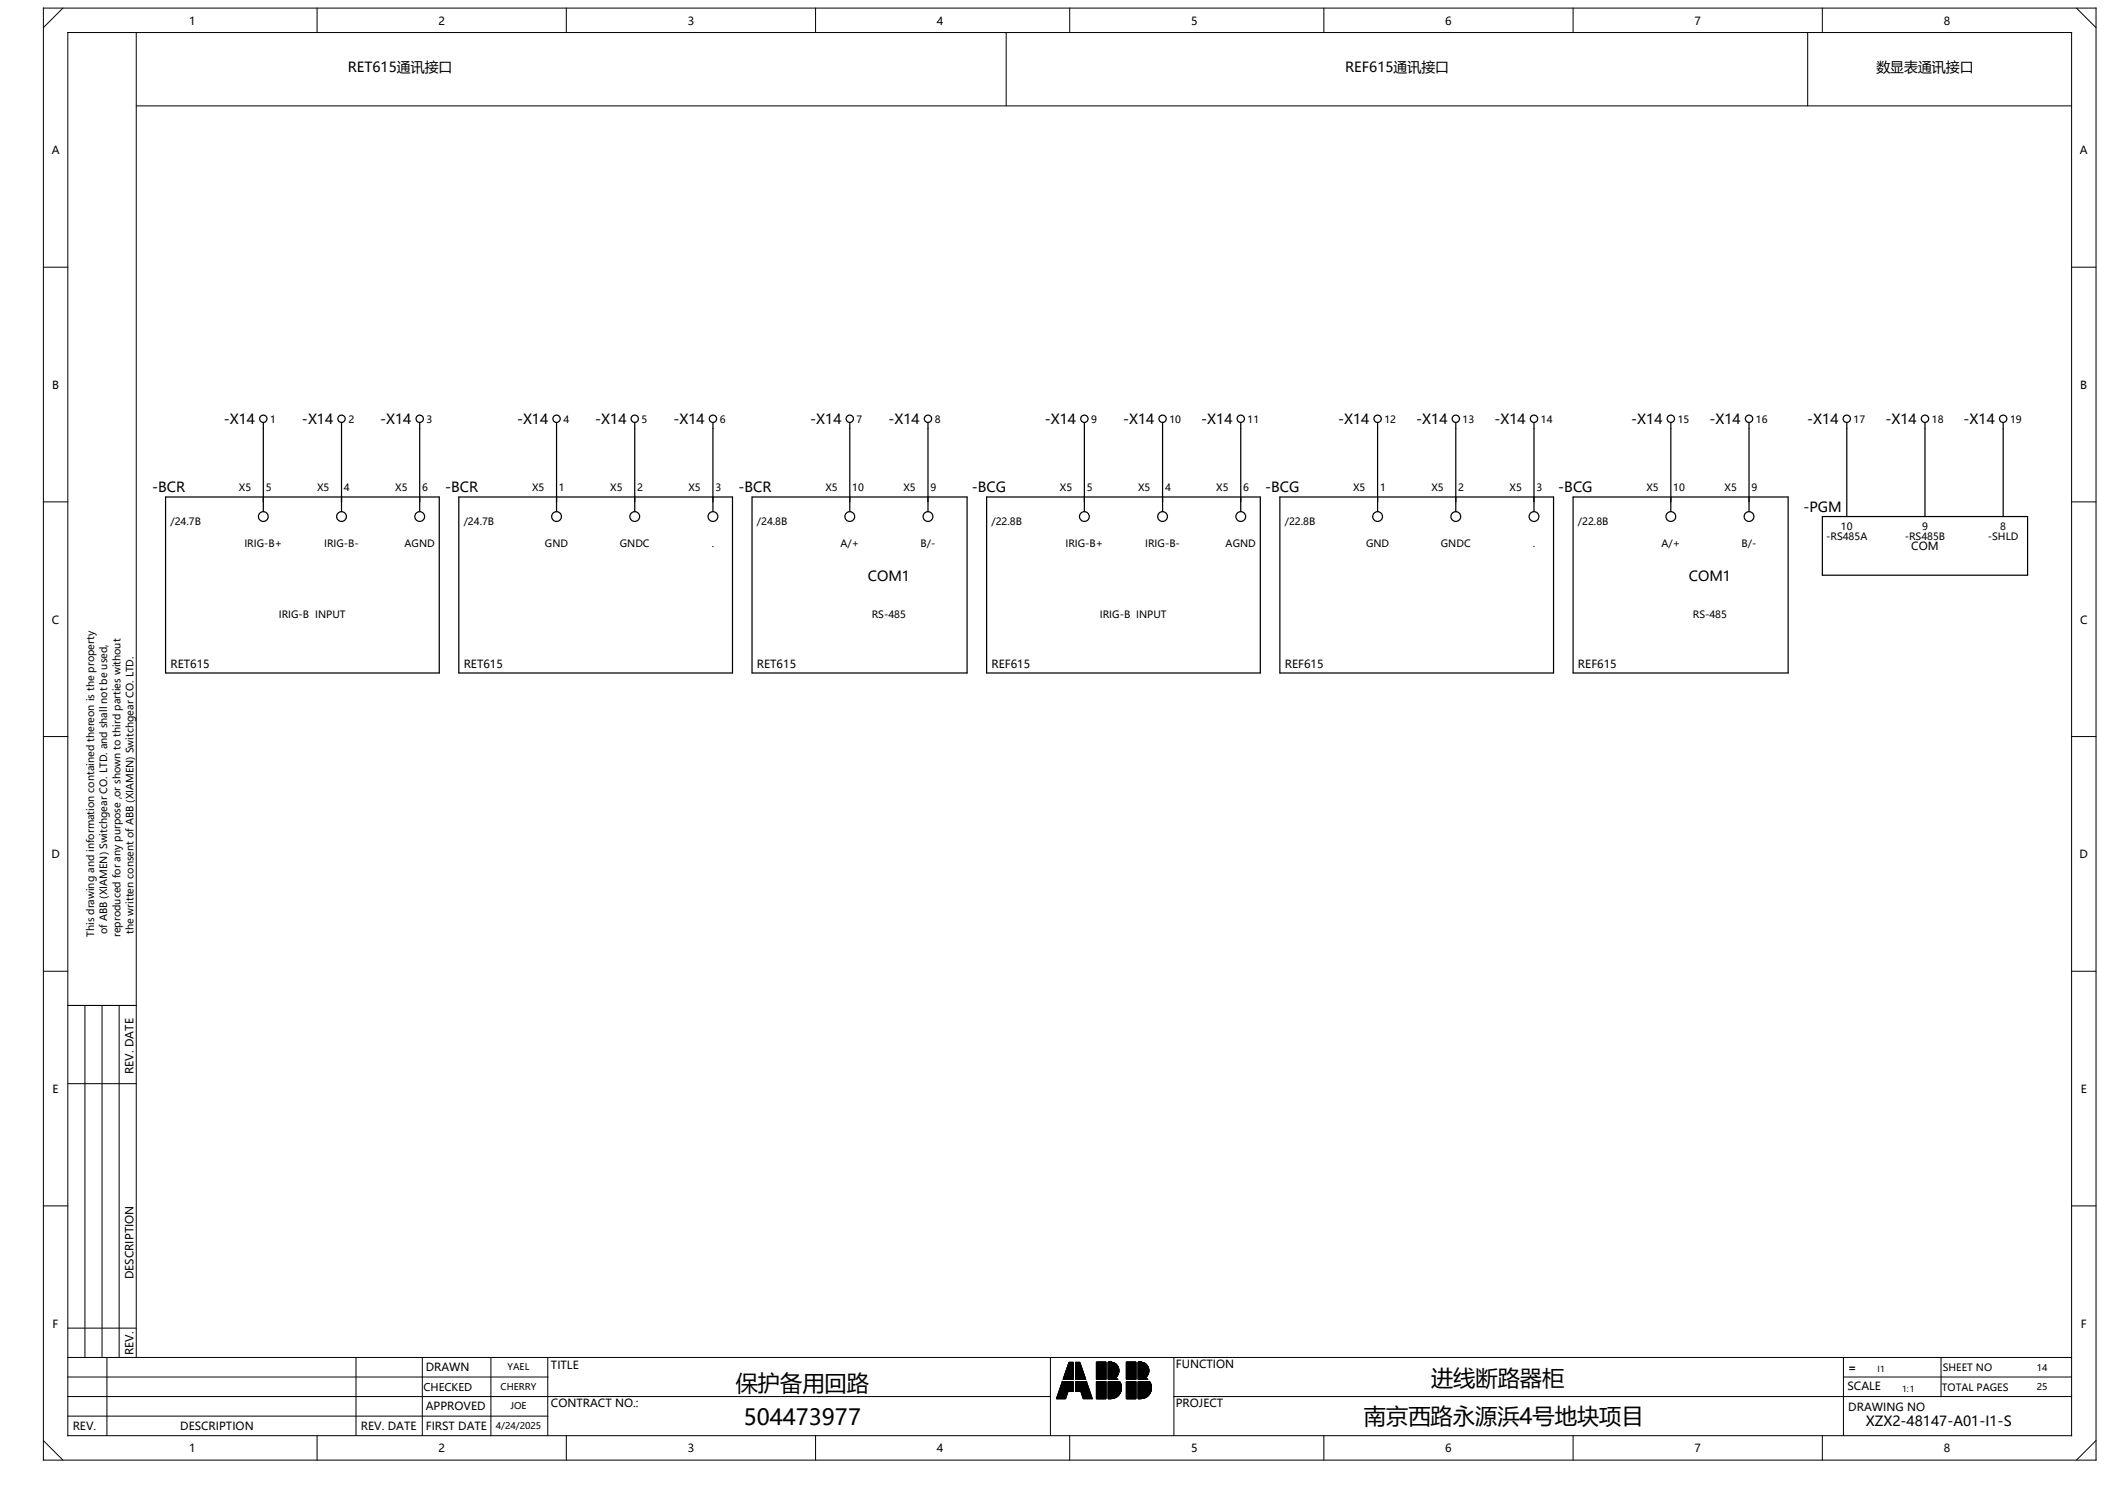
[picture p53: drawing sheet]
<svg xmlns="http://www.w3.org/2000/svg" width="297mm" height="210mm" viewBox="0 0 297 210" stroke-linecap="round" stroke-linejoin="round" font-family="sans-serif">
<defs><g id="words">
<g font-size="3.1">
<text x="103.3" y="195.2">保护备用回路</text>
<text x="201" y="194.5">进线断路器柜</text>
<text x="104.4" y="200">504473977</text>
<text x="191.5" y="199.9">南京西路永源浜4号地块项目</text>
</g>
<g font-size="2">
<text x="48.8" y="10.1">RET615通讯接口</text>
<text x="188.9" y="10.1">REF615通讯接口</text>
<text x="263.5" y="10.1">数显表通讯接口</text>
<text x="31.4" y="59.6">-X14</text>
<text x="42.4" y="59.6">-X14</text>
<text x="53.4" y="59.6">-X14</text>
<text x="72.6" y="59.6">-X14</text>
<text x="83.6" y="59.6">-X14</text>
<text x="94.6" y="59.6">-X14</text>
<text x="113.8" y="59.6">-X14</text>
<text x="124.8" y="59.6">-X14</text>
<text x="146.7" y="59.6">-X14</text>
<text x="157.7" y="59.6">-X14</text>
<text x="168.7" y="59.6">-X14</text>
<text x="187.9" y="59.6">-X14</text>
<text x="198.9" y="59.6">-X14</text>
<text x="209.9" y="59.6">-X14</text>
<text x="229.1" y="59.6">-X14</text>
<text x="240.1" y="59.6">-X14</text>
<text x="253.8" y="59.6">-X14</text>
<text x="264.8" y="59.6">-X14</text>
<text x="275.7" y="59.6">-X14</text>
<text x="21.3" y="69.1">-BCR</text>
<text x="62.5" y="69.1">-BCR</text>
<text x="103.7" y="69.1">-BCR</text>
<text x="136.5" y="69.1">-BCG</text>
<text x="177.6" y="69.1">-BCG</text>
<text x="218.8" y="69.1">-BCG</text>
<text x="253.3" y="71.8">-PGM</text>
<text x="121.8" y="81.5">COM1</text>
<text x="237.1" y="81.5">COM1</text>
<text x="262" y="200.2">XZX2-48147-A01-I1-S</text>
</g>
<g font-size="1.6">
<text x="26.6" y="3.5">1</text>
<text x="61.6" y="3.5">2</text>
<text x="96.6" y="3.5">3</text>
<text x="131.6" y="3.5">4</text>
<text x="167.3" y="3.5">5</text>
<text x="202.9" y="3.5">6</text>
<text x="237.9" y="3.5">7</text>
<text x="272.9" y="3.5">8</text>
<text x="7.3" y="21.7">A</text>
<text x="292.1" y="21.7">A</text>
<text x="7.3" y="54.6">B</text>
<text x="292.1" y="54.6">B</text>
<text x="268.4" y="77.3">COM</text>
<text x="7.3" y="87.5">C</text>
<text x="292.1" y="87.5">C</text>
<text x="23.9" y="93.7">RET615</text>
<text x="65.1" y="93.7">RET615</text>
<text x="106.3" y="93.7">RET615</text>
<text x="139.2" y="93.7">REF615</text>
<text x="180.4" y="93.7">REF615</text>
<text x="221.6" y="93.7">REF615</text>
<text x="7.2" y="120.5">D</text>
<text x="292" y="120.5">D</text>
<text x="7.4" y="153.4">E</text>
<text x="18.7" y="150.7" transform="rotate(-90 18.7 150.7)">REV. DATE</text>
<text x="292.2" y="153.4">E</text>
<text x="18.7" y="179.6" transform="rotate(-90 18.7 179.6)">DESCRIPTION</text>
<text x="7.4" y="186.4">F</text>
<text x="18.7" y="190.2" transform="rotate(-90 18.7 190.2)">REV.</text>
<text x="165.1" y="192">FUNCTION</text>
<text x="292.2" y="186.4">F</text>
<text x="59.8" y="192.5">DRAWN</text>
<text x="59.8" y="198">APPROVED</text>
<text x="77.4" y="192.2">TITLE</text>
<text x="77.4" y="197.5">CONTRACT NO.:</text>
<text x="165.1" y="197.5">PROJECT</text>
<text x="259.4" y="195.1">SCALE</text>
<text x="259.6" y="192.5">=</text>
<text x="10.2" y="200.8">REV.</text>
<text x="25.3" y="200.8">DESCRIPTION</text>
<text x="26.6" y="203.9">1</text>
<text x="50.7" y="200.8">REV. DATE</text>
<text x="59.8" y="200.7">FIRST DATE</text>
<text x="61.6" y="203.9">2</text>
<text x="96.6" y="203.9">3</text>
<text x="131.6" y="203.9">4</text>
<text x="167.3" y="203.9">5</text>
<text x="202.9" y="203.9">6</text>
<text x="237.9" y="203.9">7</text>
<text x="259.6" y="198">DRAWING NO</text>
<text x="272.9" y="203.9">8</text>
</g>
<text font-size="1.5" x="59.5" y="195.2">CHECKED</text>
<g font-size="1.4">
<text x="37.9" y="59.3">1</text>
<text x="48.9" y="59.3">2</text>
<text x="59.9" y="59.3">3</text>
<text x="79.1" y="59.3">4</text>
<text x="90.1" y="59.3">5</text>
<text x="101.1" y="59.3">6</text>
<text x="120.3" y="59.3">7</text>
<text x="131.3" y="59.3">8</text>
<text x="153.2" y="59.3">9</text>
<text x="164.2" y="59.3">10</text>
<text x="175.2" y="59.3">11</text>
<text x="194.4" y="59.3">12</text>
<text x="205.4" y="59.3">13</text>
<text x="216.4" y="59.3">14</text>
<text x="235.6" y="59.3">15</text>
<text x="246.6" y="59.3">16</text>
<text x="260.3" y="59.3">17</text>
<text x="271.3" y="59.3">18</text>
<text x="282.3" y="59.3">19</text>
<text x="33.5" y="69">X5</text>
<text x="37.3" y="69">5</text>
<text x="44.5" y="69">X5</text>
<text x="48.3" y="69">4</text>
<text x="55.5" y="69">X5</text>
<text x="59.3" y="69">6</text>
<text x="74.7" y="69">X5</text>
<text x="78.5" y="69">1</text>
<text x="85.7" y="69">X5</text>
<text x="89.5" y="69">2</text>
<text x="96.7" y="69">X5</text>
<text x="100.5" y="69">3</text>
<text x="115.9" y="69">X5</text>
<text x="119.7" y="69">10</text>
<text x="126.9" y="69">X5</text>
<text x="130.7" y="69">9</text>
<text x="148.8" y="69">X5</text>
<text x="152.6" y="69">5</text>
<text x="159.8" y="69">X5</text>
<text x="163.6" y="69">4</text>
<text x="170.8" y="69">X5</text>
<text x="174.6" y="69">6</text>
<text x="190" y="69">X5</text>
<text x="193.8" y="69">1</text>
<text x="201" y="69">X5</text>
<text x="204.8" y="69">2</text>
<text x="212" y="69">X5</text>
<text x="215.8" y="69">3</text>
<text x="231.2" y="69">X5</text>
<text x="235" y="69">10</text>
<text x="242.2" y="69">X5</text>
<text x="246" y="69">9</text>
<text x="23.9" y="73.8">/24.7B</text>
<text x="34.3" y="76.7">IRIG-B+</text>
<text x="45.5" y="76.7">IRIG-B-</text>
<text x="56.8" y="76.7">AGND</text>
<text x="65.1" y="73.8">/24.7B</text>
<text x="76.5" y="76.7">GND</text>
<text x="87" y="76.7">GNDC</text>
<text x="99.9" y="76.7">.</text>
<text x="106.3" y="73.8">/24.8B</text>
<text x="118" y="76.7">A/+</text>
<text x="129.3" y="76.7">B/-</text>
<text x="139.2" y="73.8">/22.8B</text>
<text x="149.6" y="76.7">IRIG-B+</text>
<text x="160.8" y="76.7">IRIG-B-</text>
<text x="172.1" y="76.7">AGND</text>
<text x="180.4" y="73.8">/22.8B</text>
<text x="191.8" y="76.7">GND</text>
<text x="202.3" y="76.7">GNDC</text>
<text x="215.2" y="76.7">.</text>
<text x="221.6" y="73.8">/22.8B</text>
<text x="233.3" y="76.7">A/+</text>
<text x="244.6" y="76.7">B/-</text>
<text x="256.4" y="75.8">-RS485A</text>
<text x="258.5" y="74.4">10</text>
<text x="267.5" y="75.8">-RS485B</text>
<text x="269.9" y="74.4">9</text>
<text x="279.1" y="75.8">-SHLD</text>
<text x="280.9" y="74.4">8</text>
<text x="39.2" y="86.8">IRIG-B INPUT</text>
<text x="122.4" y="86.8">RS-485</text>
<text x="154.4" y="86.8">IRIG-B INPUT</text>
<text x="237.7" y="86.8">RS-485</text>
<text x="13.2" y="131.5" transform="rotate(-90 13.2 131.5)">This drawing and information contained thereon is the property</text>
<text x="15.1" y="131.1" transform="rotate(-90 15.1 131.1)">of ABB (XIAMEN) Switchgear CO. LTD. and shall not be used,</text>
<text x="16.9" y="131.5" transform="rotate(-90 16.9 131.5)">reproduced for any purpose ,or shown to third parties without</text>
<text x="18.8" y="131.1" transform="rotate(-90 18.8 131.1)">the written consent of ABB (XIAMEN) Switchgear CO. LTD.</text>
<text x="272.7" y="195.3">TOTAL PAGES</text>
<text x="272.8" y="192.5">SHEET NO</text>
</g>
<g font-size="1.3">
<text x="70.3" y="195.1">CHERRY</text>
<text x="71.3" y="192.3">YAEL</text>
<text x="71.7" y="197.8">JOE</text>
<text x="286" y="192.4">14</text>
<text x="286" y="195.2">25</text>
<text x="69.6" y="200.6">4/24/2025</text>
</g>
<g font-size="1.2">
<text x="263.7" y="192.6">I1</text>
<text x="267.1" y="195.4">1:1</text>
</g>
</g></defs>
<g fill="none" stroke="#000" stroke-width=".14">
<path d="M6.1 1.1h288.2v203.9h-288.2zM8.8 1.1l-2.7 2.8M9.5 4.6h281.4v196.9h-281.4zM19.1 4.6v186M19.1 14.9h271.8M44.5 1.1v3.5M79.5 1.1v3.5M114.5 1.1v3.5M141.3 4.6v10.3M150.2 1.1v3.5M185.9 1.1v3.5M220.9 1.1v3.5"/>
<path d="M253.8 4.6v10.3M255.9 1.1v3.5M291.6 1.1l2.7 2.8M6.1 37.5h3.4M290.9 37.5h3.4M6.1 70.5h3.4M290.9 70.5h3.4M6.1 103.4h3.4M290.9 103.4h3.4M6.1 136.3h3.4M290.9 136.3h3.4M9.5 141.1h9.6"/>
<path d="M9.5 152.1h9.6M11.9 141.1v49.5M14.3 141.1v49.5M16.7 141.1v49.5M6.1 169.3h3.4M290.9 169.3h3.4M9.5 198.8h67.4M9.5 196h138M9.5 193.3h67.4M9.5 190.6h281.4M9.5 186.4h9.6M15 190.6v10.9"/>
<path d="M50 190.6v10.9M59.3 190.6v10.9M68.9 190.6v11M76.9 190.6v10.9M147.5 190.6v10.9M149.2 194l-.8 2.3h1.2l.4-1M149.2 194h1.5v1.3h-.7M149.2 194l.8 1.3M150.1 191.2h.6v2.4h-1.4zM151 191.2h.6l.9 2.4h-1.5zM152.6 194l.8 2.3h-1.3l-.3-1M152.6 194h-1.6v1.3h.8"/>
<path d="M152.6 194l-.8 1.3M154 191.2h1.3v2.4h-1.3zM154 193.9h1.3v2.4h-1.3zM155.6 194h1.6M155.6 191.2h.6M155.6 192.6h1.5M155.6 191.7h1.3M155.6 191.8h1.4M155.6 191.9h1.4M155.6 192h1.5M155.6 192.1h1.5M155.6 192.2h1.5"/>
<path d="M155.6 192.3h1.5M155.6 192.7h1.5M155.6 192.8h1.5M155.6 192.8h1.4M155.6 192.9h1.4M155.6 193h1.4M155.6 193.1h1.3M155.6 191.6h1.2M155.6 191.4h.9M155.6 191.4h1M155.6 191.5h1.1M155.6 191.3h.8"/>
<path d="M155.6 193.2h1.2M155.6 195.2h1.8M155.6 194.3h1.8M155.6 194.4h1.8M155.6 194.1h1.7M155.6 194.2h1.7M155.6 194.2h1.8M155.6 193.5h1.2M155.6 194h1.7M155.6 194.5h1.8M155.6 194.5h1.9M155.6 194.6h1.9"/>
<path d="M155.6 194.7h1.9M155.6 194.8h1.9M155.6 194.9h1.9M155.6 195h1.9M155.6 195.1h1.9M155.6 195.5h1.7M155.6 195.6h1.7M155.6 195.6h1.6M155.6 195.7h1.6M155.6 195.8h1.5M155.6 195.9h1.5M155.6 195.9h1.4"/>
<path d="M155.6 196h1.3M155.6 196.1h1.2M155.6 195.3h1.8M155.6 195.4h1.8M155.6 193.3h1.2M155.6 193.3h1.1M155.6 193.4h1M155.6 193.5h1.1M155.6 196.1h1.1M155.6 196.2h1M155.6 196.3h.8M155.6 192.4h1.5"/>
<path d="M155.6 192.5h1.5M155.9 191.2a1.2 1.2 0 0 1 1.2 .9 1.2 1.2 0 0 1-.5 1.3M155.9 191.2h.1M155.9 191.2h-.3v2.4h1.3M155.9 191.2h.3M156.2 191.2l.2 .1M156.4 191.3l.1 .1M156.4 196.3h-.5M156.5 191.4h.1M156.6 193.4l.1 .1M156.6 196.2l-.2 .1M156.6 193.4l.3 .2"/>
<path d="M156.6 191.4l.1 .1M156.7 193.3l-.1 .1M156.7 193.5h.1M156.7 196.1l-.1 .1M156.7 191.5l.1 .1M156.8 193.3h-.1M156.8 191.6l.1 .1M156.8 193.5l.1 .1M156.8 196.1h-.1M156.8 193.2v.1M156.9 191.7h.1M156.9 193.1l-.1 .1"/>
<path d="M156.9 191.7l.1 .1M156.9 196l-.1 .1M156.9 193.1h.1M157 191.8v.1M157 193l-.1 .1M157 191.9h.1M157 195.9l-.1 .1M157 192.9v.1M157 191.9l.1 .1M157 192.8v.1M157.1 192v.1M157.1 192.8h-.1"/>
<path d="M157.1 195.9h-.1M157.1 192.1h.1M157.1 192.7v.1M157.1 192.1v.1M157.1 192.6v.1M157.1 192.2v.1M157.1 192.6h.1M157.1 192.3v.1M157.1 192.5v.1M157.1 192.4h.1M157.1 192.4v.1M157.1 195.8v.1"/>
<path d="M157.2 195.7l-.1 .1M157.2 193.9a1.54 1.54 0 0 1-1.3 2.4M157.2 193.9h-1.6v2.4h.3M157.2 193.9v.1M157.2 194h.1M157.2 195.6v.1M157.3 194v.1M157.3 195.6h-.1M157.3 194.1v.1M157.3 195.5v.1M157.3 194.2h.1M157.4 195.4l-.1 .1"/>
<path d="M157.4 194.2v.1M157.4 195.4h.1M157.4 194.3v.1M157.4 195.3v.1M157.4 194.4v.1M157.4 195.2v.1M157.4 194.5h.1M157.4 195.2h.1M157.5 194.5v.1M157.5 195.1l-.1 .1M157.5 194.6v.1M157.5 195v.1"/>
<path d="M157.5 194.7h.1M157.5 194.9v.1M157.5 194.7v.1M157.5 194.9h.1M157.5 194.8v.1M158.2 191.2h1.3v2.4h-1.3zM158.2 193.9h1.3v2.4h-1.3zM159.8 194h1.6M159.8 191.2h.6M159.8 192.6h1.5M159.8 191.7h1.3M159.8 191.8h1.4"/>
<path d="M159.8 191.9h1.4M159.8 192h1.5M159.8 192.1h1.5M159.8 192.2h1.5M159.8 192.3h1.5M159.8 192.7h1.5M159.8 192.8h1.5M159.8 192.8h1.4M159.8 192.9h1.4M159.8 193h1.4M159.8 193.1h1.3M159.8 191.6h1.2"/>
<path d="M159.8 191.4h.9M159.8 191.4h1M159.8 191.5h1.1M159.8 191.3h.8M159.8 193.2h1.2M159.8 195.2h1.9M159.8 195.2h1.8M159.8 194.3h1.8M159.8 194.4h1.8M159.8 194.1h1.7M159.8 194.2h1.8M159.8 193.5h1.2"/>
<path d="M159.8 194h1.7M159.8 194.5h1.9M159.8 194.6h1.9M159.8 194.7h1.9M159.8 194.8h1.9M159.8 194.9h1.9M159.8 195h1.9M159.8 195.1h1.9M159.8 195.5h1.7M159.8 195.6h1.7M159.8 195.6h1.6M159.8 195.7h1.6"/>
<path d="M159.8 195.8h1.5M159.8 195.9h1.5M159.8 195.9h1.4M159.8 196h1.3M159.8 196.1h1.2M159.8 195.3h1.8M159.8 195.4h1.8M159.8 193.3h1.2M159.8 193.3h1.1M159.8 193.4h1M159.8 193.5h1.1M159.8 196.1h1.1"/>
<path d="M159.8 196.2h1M159.8 196.3h.8M159.8 192.4h1.5M159.8 192.5h1.5M160.1 191.2a1.2 1.2 0 0 1 1.2 .9 1.2 1.2 0 0 1-.5 1.3M160.1 191.2h.1M160.1 191.2h-.3v2.4h1.3M160.1 191.2h.3M160.4 191.2l.2 .1M160.6 191.3l.1 .1M160.6 196.3h-.4M160.7 191.4h.1"/>
<path d="M160.8 193.4l.1 .1M160.8 196.2l-.2 .1M160.8 193.4l.3 .2M160.8 191.4l.1 .1M160.9 193.3l-.1 .1M160.9 193.5h.1M160.9 196.1l-.1 .1M160.9 191.5l.1 .1M161 193.3h-.1M161 191.6l.1 .1M161 193.5l.1 .1M161 196.1h-.1"/>
<path d="M161 193.2v.1M161.1 191.7h.1M161.1 193.1l-.1 .1M161.1 191.7l.1 .1M161.1 196l-.1 .1M161.1 193.1h.1M161.2 191.8v.1M161.2 193l-.1 .1M161.2 191.9h.1M161.2 195.9l-.1 .1M161.2 192.9v.1M161.2 191.9l.1 .1"/>
<path d="M161.2 192.8v.1M161.3 192v.1M161.3 192.8h-.1M161.3 195.9h-.1M161.3 192.1h.1M161.3 192.7v.1M161.3 192.1v.1M161.3 192.6v.1M161.3 192.2v.1M161.3 192.6h.1M161.3 192.3v.1M161.3 192.5v.1"/>
<path d="M161.3 192.4h.1M161.3 192.4v.1M161.3 195.8v.1M161.4 195.7l-.1 .1M161.4 193.9a1.54 1.54 0 0 1-1.2 2.4M161.4 193.9h-1.6v2.4h.4M161.4 193.9v.1M161.4 194h.1M161.4 195.6v.1M161.5 194v.1M161.5 195.6h-.1M161.5 194.1l.1 .1"/>
<path d="M161.5 195.5v.1M161.6 194.2h.1M161.6 195.4l-.1 .1M161.6 194.2v.1M161.6 195.4h.1M161.6 194.3v.1M161.6 195.3v.1M161.6 194.4l.1 .1M161.6 195.2v.1M161.7 194.5h.1M161.7 195.2h-.1M161.7 194.5v.1"/>
<path d="M161.7 195.1v.1M161.7 194.6v.1M161.7 195v.1M161.7 194.9v.1M161.7 194.7h.1M161.7 194.9h.1M161.7 194.7v.1M161.7 194.8v.1M164.8 196h126.1M164.8 190.6v10.9M258.9 193.3h32M258.9 190.6v10.9"/>
<path d="M272.6 190.6v5.4M6.1 202.2l2.7 2.8M44.5 201.5v3.5M79.5 201.5v3.5M114.5 201.5v3.5M150.2 201.5v3.5M185.9 201.5v3.5M220.9 201.5v3.5M255.9 201.5v3.5M294.3 202.2l-2.7 2.8"/>
</g>
<g fill="#000" stroke="#000" stroke-width=".14">
<path d="M149.2 194h1.5v1.3h-.7zM149.2 194l.8 1.3-.4 1h-1.2zM150.1 191.2h.6v2.4h-1.4zM151 191.2h.6l.9 2.4h-1.5zM151 194h1.6l-.8 1.3h-.8zM152.6 194l.8 2.3h-1.3l-.3-1zM154 191.2h1.3v2.4h-1.3zM154 193.9h1.3v2.4h-1.3zM155.6 192.6h1.5zM155.6 191.7l1.4 .1zM155.6 191.8l1.4 .1zM155.6 191.9h1.4z"/>
<path d="M155.6 191.9l1.5 .1zM155.6 192l1.5 .1zM155.6 192.1h1.5zM155.6 192.1l1.5 .1zM155.6 192.2l1.5 .1zM155.6 191.7h1.3zM155.6 192.7h1.5zM155.6 192.8h1.5zM155.6 192.8h1.4zM155.6 192.9h1.4zM155.6 193h1.4zM155.6 191.6l1.3 .1z"/>
<path d="M155.6 191.4h1zM155.6 191.4l1.1 .1zM155.6 191.5l1.2 .1zM155.6 191.2h.6zM155.6 191.2l.8 .1zM155.6 191.3l.9 .1zM155.6 193.1h1.3zM155.6 195.2h1.8zM155.6 194.3l1.8 .1zM155.6 194.1l1.7 .1zM155.6 194.2h1.8zM155.6 194.2l1.8 .1z"/>
<path d="M155.6 193.5h1.2l.1 .1h-1.3zM155.6 193.9l1.6 .1zM155.6 194h1.7zM155.6 194l1.7 .1zM155.6 194.4l1.8 .1zM155.6 194.5h1.9zM155.6 194.5l1.9 .1zM155.6 194.6l1.9 .1zM155.6 194.7h1.9zM155.6 194.7l1.9 .1zM155.6 194.8h1.9zM155.6 194.9h1.9z"/>
<path d="M155.6 195h1.9zM155.6 195.1h1.9zM155.6 195.5h1.7zM155.6 195.6h1.7zM155.6 195.6h1.6zM155.6 195.7h1.6zM155.6 195.8h1.5zM155.6 195.9h1.5zM155.6 195.9h1.4zM155.6 196h1.3zM155.6 195.3h1.8zM155.6 195.4h1.8z"/>
<path d="M155.6 193.2h1.2zM155.6 193.3h1.2zM155.6 193.3h1.1zM155.6 193.4l1.1 .1zM155.6 193.5h1.2zM155.6 196.1h1.2zM155.6 196.1h1.1zM155.6 196.2h1zM155.6 196.3h.8zM155.6 192.3l1.5 .1zM155.6 192.4h1.5zM155.6 192.5h1.5z"/>
<path d="M158.2 191.2h1.3v2.4h-1.3zM158.2 193.9h1.3v2.4h-1.3zM159.8 195.2h1.9zM159.8 194h1.7zM159.8 194.3l1.8 .1zM159.8 194.2l1.8 .1zM159.8 194.2h1.8zM159.8 194.1l1.8 .1zM159.8 194l1.7 .1zM159.8 195.1h1.9zM159.8 195h1.9zM159.8 194.9h1.9z"/>
<path d="M159.8 194.8h1.9zM159.8 194.7l1.9 .1zM159.8 194.7h1.9zM159.8 194.6l1.9 .1zM159.8 194.5l1.9 .1zM159.8 194.5h1.9zM159.8 194.4l1.9 .1zM159.8 195.6h1.7zM159.8 195.5h1.7zM159.8 195.4h1.8zM159.8 195.3h1.8zM159.8 195.2h1.8z"/>
<path d="M159.8 193.1h1.3zM159.8 193.5h1.2l.1 .1h-1.3zM159.8 193.5h1.2zM159.8 193.4l1.1 .1zM159.8 193.3h1.1zM159.8 193.3h1.2zM159.8 193.2h1.2zM159.8 195.9h1.4zM159.8 196.3h.8zM159.8 196.2h1zM159.8 196.1h1.1zM159.8 196.1h1.2z"/>
<path d="M159.8 196h1.3zM159.8 193.9l1.6 .1zM159.8 195.9h1.5zM159.8 195.8h1.5zM159.8 195.7h1.6zM159.8 195.6h1.6zM159.8 191.9h1.4zM159.8 191.8l1.4 .1zM159.8 191.7l1.4 .1zM159.8 191.2l.8 .1zM159.8 191.2h.6zM159.8 191.6l1.3 .1z"/>
<path d="M159.8 191.5l1.2 .1zM159.8 191.4l1.1 .1zM159.8 191.4h1zM159.8 191.7h1.3zM159.8 191.3l.9 .1zM159.8 193h1.4zM159.8 192.9h1.4zM159.8 192.8h1.4zM159.8 192.6h1.5zM159.8 192.2l1.5 .1zM159.8 192.1l1.5 .1zM159.8 192.1h1.5z"/>
<path d="M159.8 192.3l1.5 .1zM159.8 192.5h1.5zM159.8 192.4h1.5zM159.8 192l1.5 .1zM159.8 192.7h1.5zM159.8 192.8h1.5zM159.8 191.9l1.5 .1z"/>
</g>
<g fill="none" stroke="#000" stroke-width=".17">
<path d="M37 59.3v12.5M48 59.3v12.5M58.9 59.3v12.5M78.2 59.3v12.5M89.1 59.3v12.5M100.1 59.3v12.5M119.3 59.3v12.5M130.3 59.3v12.5M152.3 59.3v12.5M163.3 59.3v12.5M174.2 59.3v12.5M193.5 59.3v12.5"/>
<path d="M204.4 59.3v12.5M215.4 59.3v12.5M234.6 59.3v12.5M245.6 59.3v12.5M259.3 59.3v13.2M270.3 59.3v13.2M281.3 59.3v13.2M23.3 69.8h38.4v24.7h-38.4zM64.4 69.8h38.5v24.7h-38.5zM105.6 69.8h30.2v24.7h-30.2zM138.5 69.8h38.5v24.7h-38.5zM179.7 69.8h38.5v24.7h-38.5z"/>
<path d="M220.9 69.8h30.2v24.7h-30.2zM255.9 72.5h28.8v8.2h-28.8z"/>
<circle cx="37" cy="58.8" r=".51"/>
<circle cx="48" cy="58.8" r=".51"/>
<circle cx="58.9" cy="58.8" r=".51"/>
<circle cx="78.2" cy="58.8" r=".51"/>
<circle cx="89.1" cy="58.8" r=".51"/>
<circle cx="100.1" cy="58.8" r=".51"/>
<circle cx="119.3" cy="58.8" r=".51"/>
<circle cx="130.3" cy="58.8" r=".51"/>
<circle cx="152.3" cy="58.8" r=".51"/>
<circle cx="163.3" cy="58.8" r=".51"/>
<circle cx="174.2" cy="58.8" r=".51"/>
<circle cx="193.5" cy="58.8" r=".51"/>
<circle cx="204.4" cy="58.8" r=".51"/>
<circle cx="215.4" cy="58.8" r=".51"/>
<circle cx="234.6" cy="58.8" r=".51"/>
<circle cx="245.6" cy="58.8" r=".51"/>
<circle cx="259.3" cy="58.8" r=".51"/>
<circle cx="270.3" cy="58.8" r=".51"/>
<circle cx="281.3" cy="58.8" r=".51"/>
<circle cx="37" cy="72.5" r=".69"/>
<circle cx="48" cy="72.5" r=".69"/>
<circle cx="58.9" cy="72.5" r=".69"/>
<circle cx="78.2" cy="72.5" r=".69"/>
<circle cx="89.1" cy="72.5" r=".69"/>
<circle cx="100.1" cy="72.5" r=".69"/>
<circle cx="119.3" cy="72.5" r=".69"/>
<circle cx="130.3" cy="72.5" r=".69"/>
<circle cx="152.3" cy="72.5" r=".69"/>
<circle cx="163.3" cy="72.5" r=".69"/>
<circle cx="174.2" cy="72.5" r=".69"/>
<circle cx="193.5" cy="72.5" r=".69"/>
<circle cx="204.4" cy="72.5" r=".69"/>
<circle cx="215.4" cy="72.5" r=".69"/>
<circle cx="234.6" cy="72.5" r=".69"/>
<circle cx="245.6" cy="72.5" r=".69"/>
</g>
<use href="#words"/>
</svg>
